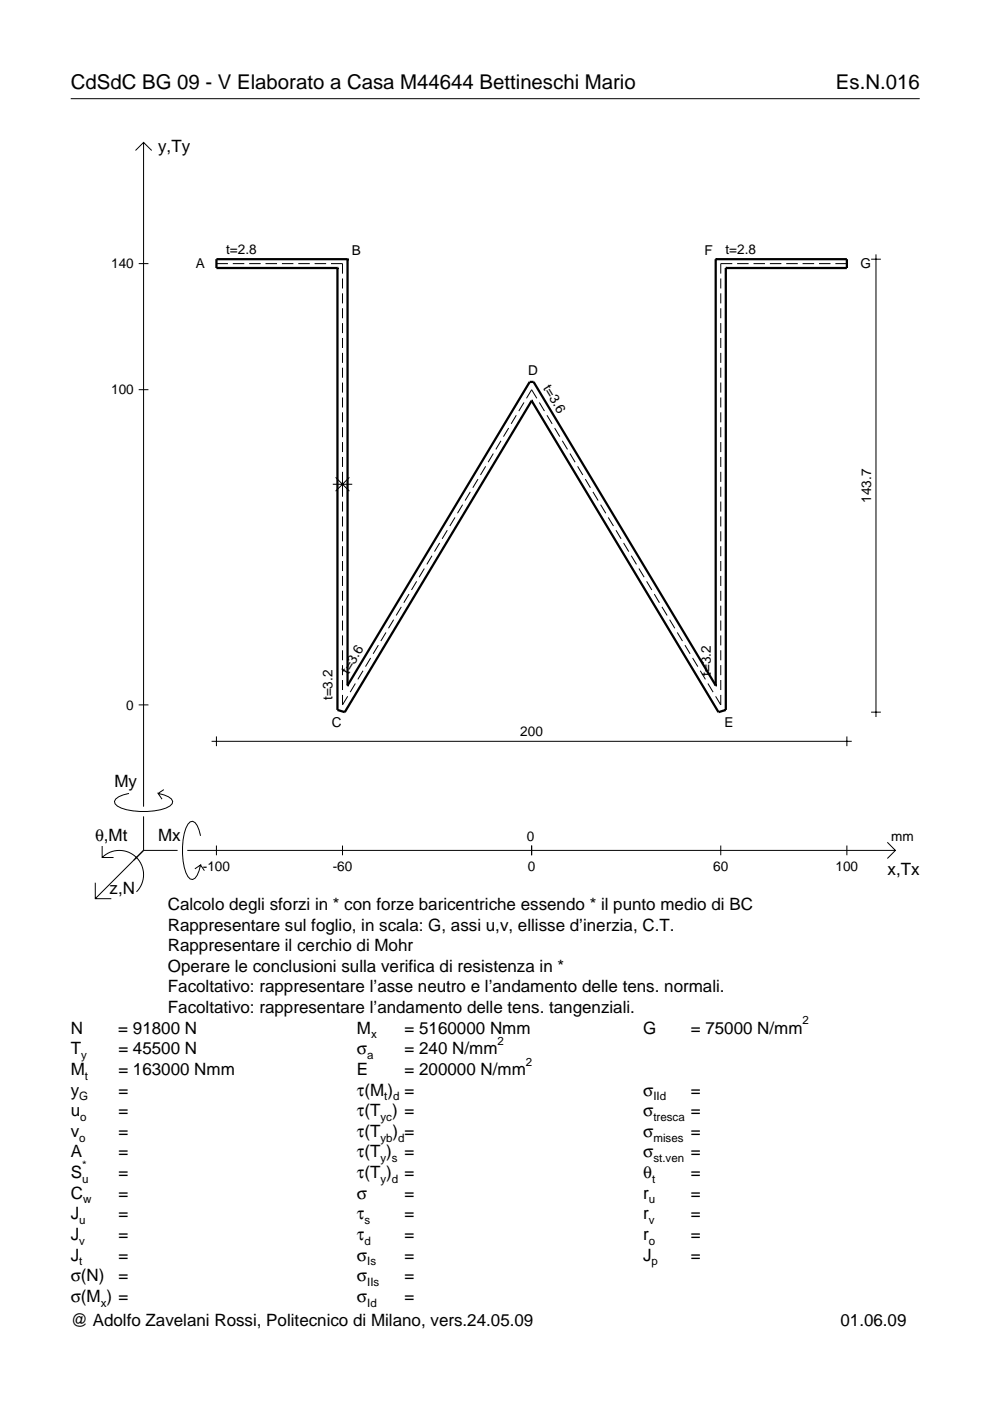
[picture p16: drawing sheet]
<svg xmlns="http://www.w3.org/2000/svg" width="210mm" height="297mm" viewBox="0 0 210 297" stroke-linecap="round" stroke-linejoin="round" font-family="sans-serif">
<defs><g id="words">
<g font-size="4.3">
<text x="15" y="18.9">CdSdC BG 09 - V Elaborato a Casa M44644 Bettineschi Mario</text>
<text x="177.2" y="18.9">Es.N.016</text>
</g>
<g font-size="3.6">
<text x="33.5" y="32.3">y,Ty</text>
<text x="24.3" y="166.9">My</text>
<text x="20.1" y="178.2">θ,Mt</text>
<text x="33.5" y="178.2">Mx</text>
<text x="188.2" y="185.5">x,Tx</text>
<text x="23.2" y="189.6">z,N</text>
<text x="35.6" y="192.9">Calcolo degli sforzi in * con forze baricentriche essendo * il punto medio di BC</text>
<text x="35.6" y="197.3">Rappresentare sul foglio, in scala: G, assi u,v, ellisse d’inerzia, C.T.</text>
<text x="35.6" y="201.7">Rappresentare il cerchio di Mohr</text>
<text x="35.6" y="206">Operare le conclusioni sulla verifica di resistenza in *</text>
<text x="35.6" y="210.4">Facoltativo: rappresentare l’asse neutro e l’andamento delle tens. normali.</text>
<text x="35.6" y="214.8">Facoltativo: rappresentare l’andamento delle tens. tangenziali.</text>
<text x="15" y="219.2">N</text>
<text x="25.1" y="219.2">= 91800 N</text>
<text x="75.7" y="219.2">M</text>
<text x="85.8" y="219.2">= 5160000 Nmm</text>
<text x="136.4" y="219.2">G</text>
<text x="146.5" y="219.2">= 75000 N/mm</text>
<text x="15" y="223.5">T</text>
<text x="15" y="227.9">M</text>
<text x="25.1" y="223.5">= 45500 N</text>
<text x="25.1" y="227.9">= 163000 Nmm</text>
<text x="75.7" y="223.5">σ</text>
<text x="75.7" y="227.9">E</text>
<text x="85.8" y="223.5">= 240 N/mm</text>
<text x="85.8" y="227.9">= 200000 N/mm</text>
<text x="15" y="232.3">y</text>
<text x="25.1" y="232.3">=</text>
<text x="75.7" y="232.3">τ(M ) =</text>
<text x="136.4" y="232.3">σ</text>
<text x="146.5" y="232.3">=</text>
<text x="15" y="236.7">u</text>
<text x="25.1" y="236.7">=</text>
<text x="75.7" y="236.7">τ(T ) =</text>
<text x="136.4" y="236.7">σ</text>
<text x="146.5" y="236.7">=</text>
<text x="15" y="241">v</text>
<text x="15" y="245.4">A</text>
<text x="25.1" y="241">=</text>
<text x="25.1" y="245.4">=</text>
<text x="75.7" y="245.4">τ(T )</text>
<text x="75.7" y="241">τ(T</text>
<text x="83.3" y="241">) =</text>
<text x="85.8" y="245.4">=</text>
<text x="136.4" y="241">σ</text>
<text x="136.4" y="245.4">σ</text>
<text x="146.5" y="241">=</text>
<text x="146.5" y="245.4">=</text>
<text x="15" y="249.8">S</text>
<text x="25.1" y="249.8">=</text>
<text x="75.7" y="249.8">τ(T )</text>
<text x="85.8" y="249.8">=</text>
<text x="136.4" y="249.8">θ</text>
<text x="146.5" y="249.8">=</text>
<text x="15" y="254.2">C</text>
<text x="25.1" y="254.2">=</text>
<text x="75.7" y="254.2">σ</text>
<text x="85.8" y="254.2">=</text>
<text x="136.4" y="254.2">r</text>
<text x="146.5" y="254.2">=</text>
<text x="15" y="258.5">J</text>
<text x="15" y="262.9">J</text>
<text x="25.1" y="258.5">=</text>
<text x="25.1" y="262.9">=</text>
<text x="75.7" y="258.5">τ</text>
<text x="75.7" y="262.9">τ</text>
<text x="85.8" y="258.5">=</text>
<text x="85.8" y="262.9">=</text>
<text x="136.4" y="258.5">r</text>
<text x="136.4" y="262.9">r</text>
<text x="146.5" y="258.5">=</text>
<text x="146.5" y="262.9">=</text>
<text x="15" y="267.3">J</text>
<text x="25.1" y="267.3">=</text>
<text x="75.7" y="267.3">σ</text>
<text x="85.8" y="267.3">=</text>
<text x="136.4" y="267.3">J</text>
<text x="146.5" y="267.3">=</text>
<text x="15" y="271.7">σ(N)</text>
<text x="25.1" y="271.7">=</text>
<text x="75.7" y="271.7">σ</text>
<text x="85.8" y="271.7">=</text>
<text x="15" y="281.2">@ Adolfo Zavelani Rossi, Politecnico di Milano, vers.24.05.09</text>
<text x="15" y="276">σ(M ) =</text>
<text x="75.7" y="276">σ</text>
<text x="85.8" y="276">=</text>
<text x="178.2" y="281.2">01.06.09</text>
</g>
<g font-size="2.9">
<text x="47.9" y="53.9">t=2.8</text>
<text x="153.8" y="53.9">t=2.8</text>
<text x="23.6" y="56.9">140</text>
<text x="41.5" y="56.8">A</text>
<text x="74.6" y="54.1">B</text>
<text x="149.4" y="54.1">F</text>
<text x="182.4" y="56.8">G</text>
<text x="23.6" y="83.6">100</text>
<text x="112" y="79.5">D</text>
<text x="115.1" y="82.2" transform="rotate(59 115.1 82.2)">t=3.6</text>
<text x="184.7" y="106.6" transform="rotate(-90 184.7 106.6)">143.7</text>
<text x="73.9" y="143" transform="rotate(-59 73.9 143)">t=3.6</text>
<text x="150.7" y="143.3" transform="rotate(-90 150.7 143.3)">t=3.2</text>
<text x="70.5" y="148.5" transform="rotate(-90 70.5 148.5)">t=3.2</text>
<text x="26.8" y="150.5">0</text>
<text x="70.3" y="154.1">C</text>
<text x="153.6" y="154.1">E</text>
<text x="110.3" y="156.1">200</text>
<text x="111.7" y="178.2">0</text>
<text x="189" y="178.2">mm</text>
<text x="43" y="184.7">-100</text>
<text x="70.5" y="184.7">-60</text>
<text x="111.9" y="184.7">0</text>
<text x="151.2" y="184.7">60</text>
<text x="177.2" y="184.7">100</text>
</g>
<g font-size="2.4">
<text x="78.7" y="220.2">x</text>
<text x="105.5" y="221.5">2</text>
<text x="170.2" y="217.2">2</text>
<text x="17.2" y="224.5">y</text>
<text x="77.9" y="224.5">a</text>
<text x="111.5" y="225.9">2</text>
<text x="16.8" y="233.3">G</text>
<text x="18" y="228.9">t</text>
<text x="81.5" y="233.3">t d</text>
<text x="138.5" y="233.3">IId</text>
<text x="17" y="237.7">o</text>
<text x="80.7" y="237.7">yc</text>
<text x="138.5" y="237.7">tresca</text>
<text x="16.8" y="242">o</text>
<text x="80.7" y="242">yb d</text>
<text x="138.5" y="242">mises</text>
<text x="17.4" y="250.8">u</text>
<text x="17.4" y="247.8">*</text>
<text x="80.7" y="246.4">y s</text>
<text x="80.7" y="250.8">y d</text>
<text x="138.2" y="250.8">t</text>
<text x="138.5" y="246.4">st.ven</text>
<text x="17.6" y="255.2">w</text>
<text x="137.6" y="255.2">u</text>
<text x="16.8" y="259.5">u</text>
<text x="16.8" y="263.9">v</text>
<text x="77.3" y="259.5">s</text>
<text x="77.3" y="263.9">d</text>
<text x="137.6" y="259.5">v</text>
<text x="137.6" y="263.9">o</text>
<text x="16.8" y="268.3">t</text>
<text x="77.9" y="268.3">Is</text>
<text x="138.2" y="268.3">p</text>
<text x="77.9" y="272.7">IIs</text>
<text x="21.4" y="277">x</text>
<text x="77.9" y="277">Id</text>
</g>
</g></defs>
<g fill="none" stroke="#000" stroke-width=".21">
<path d="M15 20.9h180M28.7 31.9l1.7-1.7 1.8 1.7M30.4 30.2v140.8M29.4 55.9h2.1M45.9 55.9h2.4M49.4 55.9h2.4M52.8 55.9h2.5M56.3 55.9h2.4M59.8 55.9h2.4M63.2 55.9h2.5M66.7 55.9h2.4M70.2 55.9h2.4v2.1"/>
<path d="M72.6 59v2.2M152.8 59v2.2M155.3 55.9h-2.5v2.1M156.3 55.9h2.4M159.8 55.9h2.4M163.2 55.9h2.5M166.7 55.9h2.4M170.2 55.9h2.4M173.6 55.9h2.5M177.1 55.9h2.5M184.7 55h2.1M185.7 53.9v98.1"/>
<path d="M72.6 62.2v2.1M72.6 65.4v2.1M72.6 68.5v2.1M72.6 71.7v2.1M72.6 74.8v2.1M72.6 78v2.1M152.8 62.2v2.1M152.8 65.4v2.1M152.8 68.5v2.1M152.8 71.7v2.1M152.8 74.8v2.1M152.8 78v2.1"/>
<path d="M29.4 82.6h2.1M72.6 81.1v2.1M72.6 84.3v2.1M72.6 87.4v2.1M72.6 90.6v2.1M72.6 93.7v2.2M72.6 96.9v2.1M103 98.9l-1.1 1.8M104.6 96.2l-1.1 1.8M106.2 93.5l-1.1 1.8M107.8 90.8l-1.1 1.8M109.5 88l-1.1 1.9"/>
<path d="M111.1 85.3l-1.1 1.9M111.6 84.5l1.1-1.9 1.1 1.9M114.3 85.3l1.1 1.9M116 88l1.1 1.9M117.6 90.8l1.1 1.8M119.2 93.5l1.1 1.8M120.8 96.2l1.1 1.8M122.5 98.9l1.1 1.8M152.8 81.1v2.1M152.8 84.3v2.1M152.8 87.4v2.1M152.8 90.6v2.1"/>
<path d="M152.8 93.7v2.2M152.8 96.9v2.1M70.6 102.7h4.1M71.2 101.2l2.9 2.9M72.6 100v5.3M72.6 106.3v2.2M72.6 109.5v2.1M72.6 112.6v2.2M72.6 115.8v2.1M72.6 119v2.1M74.1 101.2l-2.9 2.9M91.6 117.8l-1.1 1.9"/>
<path d="M93.2 115.1l-1.1 1.9M94.8 112.4l-1.1 1.8M96.5 109.7l-1.1 1.8M98.1 107l-1.1 1.8M99.7 104.3l-1.1 1.8M101.3 101.6l-1.1 1.8M124.1 101.6l1.1 1.8M125.7 104.3l1.1 1.8M127.3 107l1.1 1.8M129 109.7l1.1 1.8M130.6 112.4l1.1 1.8M132.2 115.1l1.1 1.9"/>
<path d="M133.8 117.8l1.1 1.9M152.8 100v2.2M152.8 103.2v2.1M152.8 106.3v2.2M152.8 109.5v2.1M152.8 112.6v2.2M152.8 115.8v2.1M152.8 119v2.1M72.6 122.1v2.1M72.6 125.3v2.1M72.6 128.4v2.1M72.6 131.6v2.1"/>
<path d="M72.6 134.7v2.1M72.6 137.9v2.1M78.6 139.5l-1.1 1.8M80.2 136.8l-1.1 1.8M81.8 134.1l-1.1 1.8M83.5 131.4l-1.1 1.8M85.1 128.7l-1.1 1.8M86.7 126l-1.1 1.8M88.3 123.3l-1.1 1.8M90 120.5l-1.1 1.9M135.5 120.5l1.1 1.9M137.1 123.3l1.1 1.8"/>
<path d="M138.7 126l1.1 1.8M140.3 128.7l1.1 1.8M142 131.4l1.1 1.8M143.6 134.1l1.1 1.8M145.2 136.8l1.1 1.8M146.8 139.5l1.1 1.8M152.8 122.1v2.1M152.8 125.3v2.1M152.8 128.4v2.1M152.8 131.6v2.1M152.8 134.7v2.1M152.8 137.9v2.1"/>
<path d="M29.4 149.5h2.1M44.9 157.2h135.7M45.9 156.1v2.1M72.6 141v2.2M72.6 144.2v2.1M72.6 147.3v2.2l1.1-1.9M75.3 144.9l-1.1 1.9M77 142.2l-1.1 1.8M148.5 142.2l1.1 1.8M150.1 144.9l1.1 1.9M152.8 141v2.2M152.8 144.2v2.1"/>
<path d="M152.8 147.3v2.2l-1.1-1.9M179.6 156.1v2.1M184.7 151h2.1M21.7 179.4v2.4h2.4M27.3 168.2a3.6 3.6 0 0 0-3 1.7l.1 .5a5.6 5.6 0 0 0 3.8 1.5 13.4 13.4 0 0 0 7.8-1l.5-.5 .1-.5a3.6 3.6 0 0 0-3.1-1.7l.8 1.2M30.4 173.1v7.2M34.7 167.4l-1.2 .8M42.5 177.2a3.6 3.6 0 0 0-1.7-3.1l-.5 .2a5.7 5.7 0 0 0-1.5 3.7 13.3 13.3 0 0 0 1 7.9l.5 .5 .5 .1a3.6 3.6 0 0 0 1.7-3.1l-1.2 .8M45.9 179.3v2M72.6 179.3v2M112.7 179.3v2M152.8 179.3v2"/>
<path d="M179.6 179.3v2M188.1 178.6l1.7 1.7-1.7 1.7M20.2 187.2v3.3h3.4M21.7 181.8a5.1 5.1 0 0 1 7.2 0 5.1 5.1 0 0 1 0 7.3M30.4 180.3l-10.2 10.2M30.4 180.3h7.2M39.7 180.3h150.1M42.5 183.4l.8 1.2"/>
</g>
<g fill="none" stroke="#000" stroke-width=".48">
<path d="M71.5 56.8h.1M71.5 56.8v93.7l1.6 .5 39.6-66M73.7 55h.1M73.7 55h-27.8v1.8h25.6M73.7 55v90.3M151.7 55h.1M151.7 55h27.9v1.8h-25.7M151.7 55v90.3M153.9 56.8h.1M153.9 56.8v93.7l-1.6 .5-39.6-66M112.7 85h.1M73.7 145.3h.1"/>
<path d="M73.7 145.3l38.6-64.3h.8l38.6 64.3M151.7 145.3h.1"/>
</g>
<use href="#words"/>
</svg>
